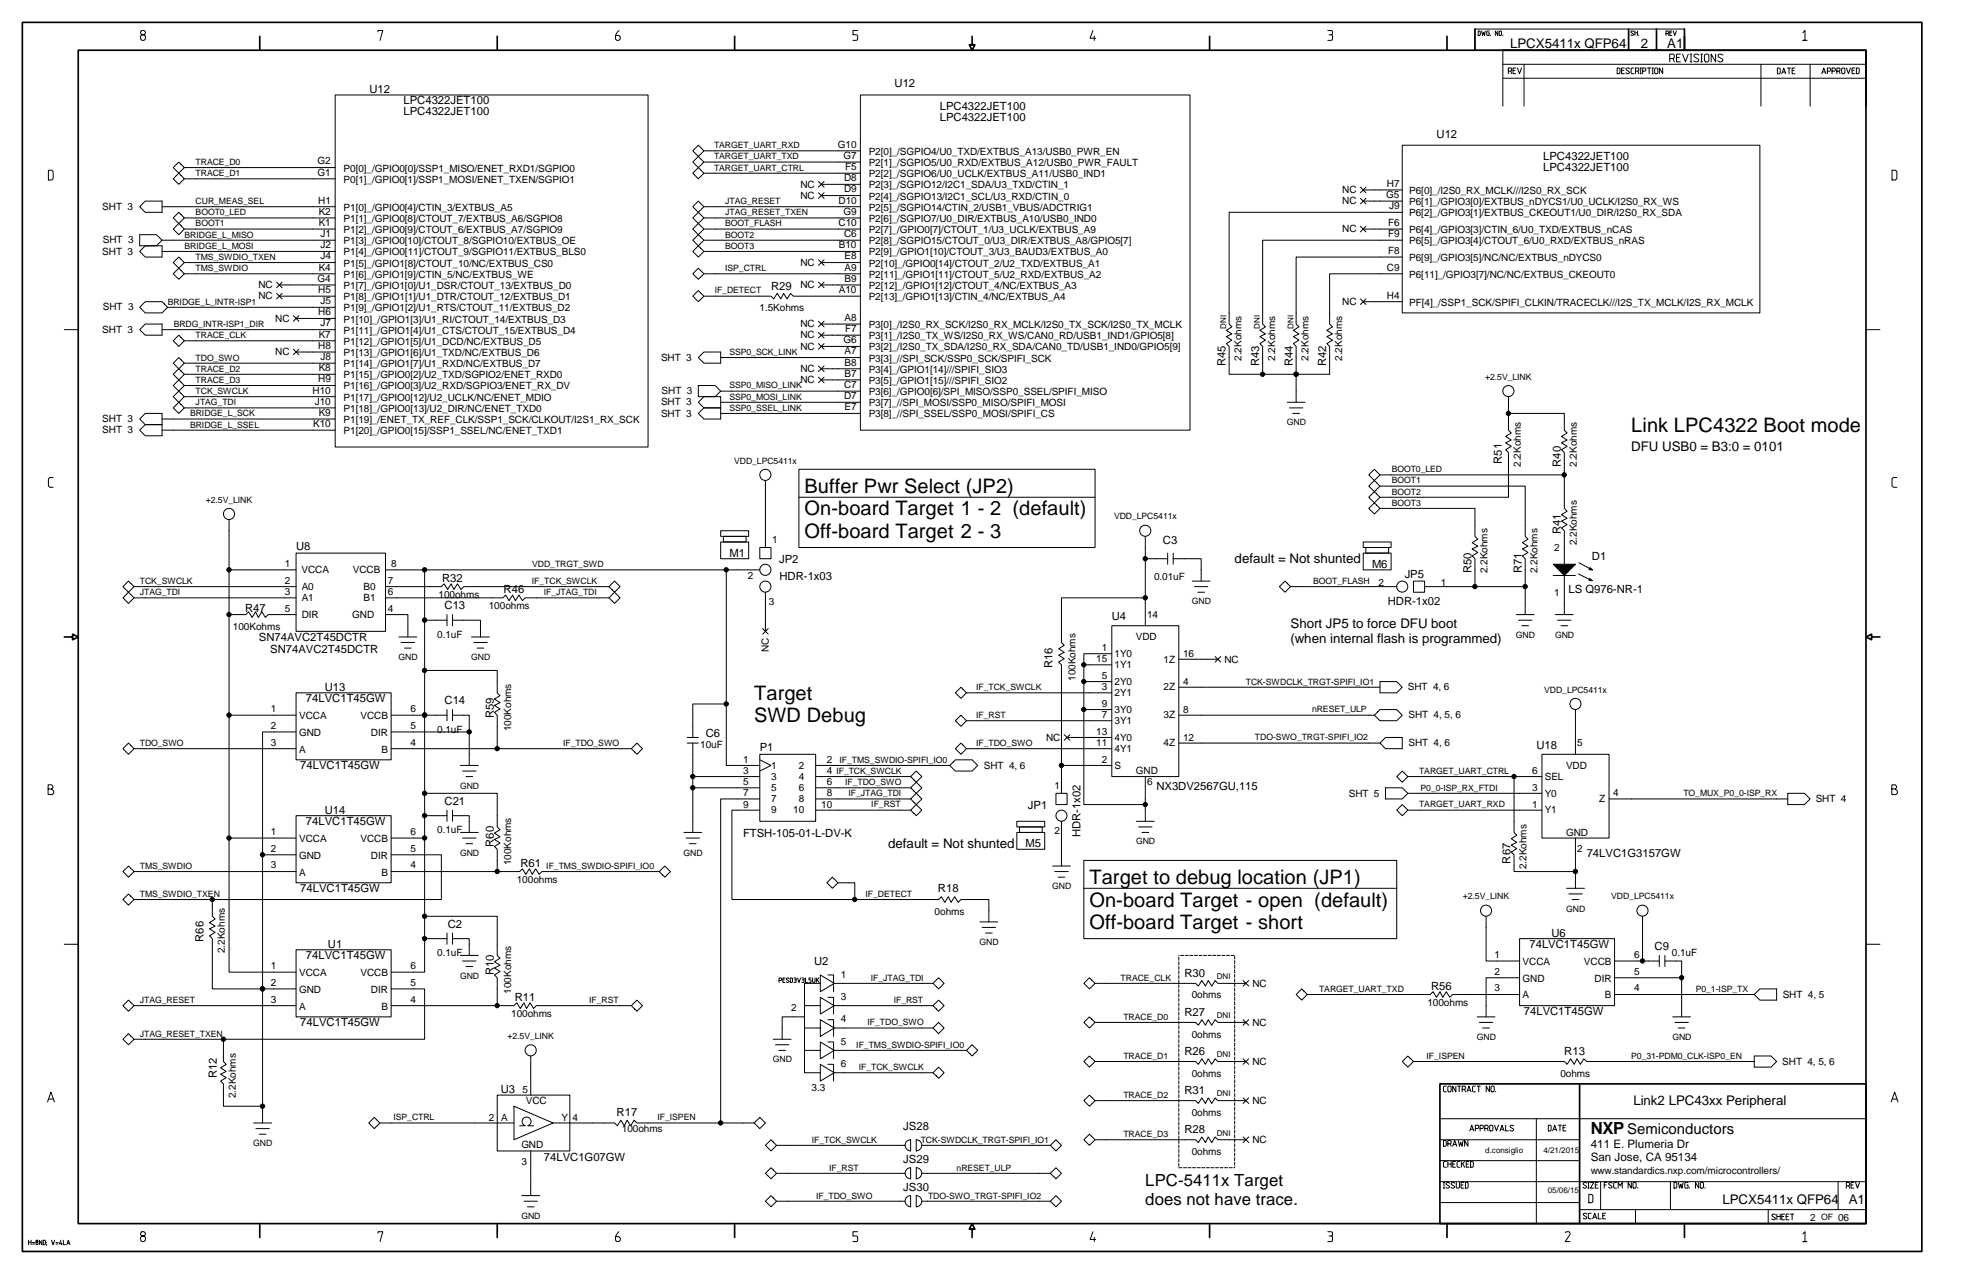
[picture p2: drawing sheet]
<svg xmlns="http://www.w3.org/2000/svg" width="432mm" height="279mm" viewBox="0 0 432 279" stroke-linecap="round" stroke-linejoin="round" font-family="sans-serif">
<defs><g id="words">
<g font-size="4.4">
<text x="356.7" y="94.4">Link LPC4322 Boot mode</text>
<text x="175.9" y="107.8">Buffer Pwr Select (JP2)</text>
<text x="175.9" y="112.7">On-board Target 1 - 2 (default)</text>
<text x="175.9" y="117.6">Off-board Target 2 - 3</text>
<text x="164.9" y="153">Target</text>
<text x="164.9" y="157.8">SWD Debug</text>
<text x="238.2" y="193.3">Target to debug location (JP1)</text>
<text x="238.2" y="203.1">Off-board Target - short</text>
<text x="238.2" y="198.2">On-board Target - open (default)</text>
</g>
<g font-size="3.7">
<text x="347.8" y="247.9">NXP</text>
<text x="250.4" y="259.3">LPC-5411x Target</text>
<text x="250.4" y="263.5">does not have trace.</text>
</g>
<text font-size="3.3" x="355.7" y="247.9">Semiconductors</text>
<g font-size="2.9">
<text x="330.2" y="10.4">LPCX5411x QFP64</text>
<text x="358.8" y="10.4">2</text>
<text x="364.5" y="10.4">A1</text>
<text x="356.7" y="98.7">DFU USB0 = B3:0 = 0101</text>
<text x="269.9" y="123.1">default = Not shunted</text>
<text x="282.2" y="137.3">Short JP5 to force DFU boot</text>
<text x="282.2" y="140.6">(when internal flash is programmed)</text>
<text x="194.2" y="185.4">default = Not shunted</text>
<text x="357.1" y="241.6">Link2 LPC43xx Peripheral</text>
<text x="376.6" y="263.2">LPCX5411x QFP64</text>
<text x="404.2" y="263.2">A1</text>
</g>
<g font-size="2.5">
<text x="80.8" y="20.3">U12</text>
<text x="88.2" y="22.8">LPC4322JET100</text>
<text x="195.6" y="19.1">U12</text>
<text x="88.2" y="25.2">LPC4322JET100</text>
<text x="205.5" y="26.4">LPC4322JET100</text>
<text x="205.5" y="24">LPC4322JET100</text>
<text x="314.1" y="30.1">U12</text>
<text x="337.4" y="35">LPC4322JET100</text>
<text x="337.4" y="37.4">LPC4322JET100</text>
<text x="168.6" y="63.3">R29</text>
<text x="268" y="80.1" transform="rotate(-90 268 80.1)">R45</text>
<text x="275.3" y="80.1" transform="rotate(-90 275.3 80.1)">R43</text>
<text x="282.6" y="80.1" transform="rotate(-90 282.6 80.1)">R44</text>
<text x="290" y="80.1" transform="rotate(-90 290 80.1)">R42</text>
<text x="328.4" y="101.4" transform="rotate(-90 328.4 101.4)">R51</text>
<text x="341.3" y="102.1" transform="rotate(-90 341.3 102.1)">R40</text>
<text x="254.3" y="118.9">C3</text>
<text x="341.3" y="116.7" transform="rotate(-90 341.3 116.7)">R41</text>
<text x="64.7" y="120.3">U8</text>
<text x="159.5" y="121.7">M1</text>
<text x="170.4" y="123.1">JP2</text>
<text x="300" y="124.2">M6</text>
<text x="321.7" y="125.3" transform="rotate(-90 321.7 125.3)">R50</text>
<text x="332.7" y="125.3" transform="rotate(-90 332.7 125.3)">R71</text>
<text x="348" y="122.3">D1</text>
<text x="96.7" y="127.3">R32</text>
<text x="110.1" y="129.7">R46</text>
<text x="170.4" y="126.8">HDR-1x03</text>
<text x="307.1" y="126.3">JP5</text>
<text x="342.9" y="129.6">LS Q976-NR-1</text>
<text x="53.6" y="133.9">R47</text>
<text x="97.2" y="133.2">C13</text>
<text x="243.1" y="135.5">U4</text>
<text x="303.4" y="132.4">HDR-1x02</text>
<text x="56.6" y="140.2">SN74AVC2T45DCTR</text>
<text x="59.1" y="142.7">SN74AVC2T45DCTR</text>
<text x="230.1" y="146" transform="rotate(-90 230.1 146)">R16</text>
<text x="66.9" y="153.5">74LVC1T45GW</text>
<text x="71" y="151">U13</text>
<text x="97.2" y="154">C14</text>
<text x="108" y="157" transform="rotate(-90 108 157)">R59</text>
<text x="154.3" y="161">C6</text>
<text x="166.1" y="164.2">P1</text>
<text x="335.9" y="163.6">U18</text>
<text x="65.7" y="168.1">74LVC1T45GW</text>
<text x="252.8" y="172.8">NX3DV2567GU,115</text>
<text x="71" y="177.9">U14</text>
<text x="97.2" y="176">C21</text>
<text x="224.7" y="176.9">JP1</text>
<text x="66.9" y="180.3">74LVC1T45GW</text>
<text x="108" y="185.1" transform="rotate(-90 108 185.1)">R60</text>
<text x="162.5" y="183">FTSH-105-01-L-DV-K</text>
<text x="224.2" y="185.2">M5</text>
<text x="236.3" y="183.1" transform="rotate(-90 236.3 183.1)">HDR-1x02</text>
<text x="113.8" y="189.6">R61</text>
<text x="330.3" y="188.8" transform="rotate(-90 330.3 188.8)">R67</text>
<text x="346.9" y="187.5">74LVC1G3157GW</text>
<text x="65.7" y="195">74LVC1T45GW</text>
<text x="205.1" y="194.9">R18</text>
<text x="97.9" y="202.8">C2</text>
<text x="44.5" y="205.9" transform="rotate(-90 44.5 205.9)">R66</text>
<text x="66.9" y="209.7">74LVC1T45GW</text>
<text x="71.7" y="207.2">U1</text>
<text x="334.4" y="207.2">74LVC1T45GW</text>
<text x="339.2" y="204.8">U6</text>
<text x="361.8" y="207.7">C9</text>
<text x="108" y="213.2" transform="rotate(-90 108 213.2)">R10</text>
<text x="178" y="211">U2</text>
<text x="259" y="213.6">R30</text>
<text x="112.5" y="218.9">R11</text>
<text x="312.9" y="216.5">R56</text>
<text x="333.2" y="221.9">74LVC1T45GW</text>
<text x="65.7" y="224.3">74LVC1T45GW</text>
<text x="259" y="222.1">R27</text>
<text x="259" y="230.6">R26</text>
<text x="342" y="230.6">R13</text>
<text x="47.4" y="235.8" transform="rotate(-90 47.4 235.8)">R12</text>
<text x="109.5" y="239">U3</text>
<text x="259" y="239.2">R31</text>
<text x="134.8" y="244.1">R17</text>
<text x="197.5" y="247">JS28</text>
<text x="259" y="247.7">R28</text>
<text x="347.8" y="251">411 E. Plumeria Dr</text>
<text x="118.9" y="253.9">74LVC1G07GW</text>
<text x="197.5" y="254.3">JS29</text>
<text x="347.8" y="253.9">San Jose, CA 95134</text>
<text x="197.5" y="260.5">JS30</text>
</g>
<g font-size="2.2">
<text x="69.4" y="36">G2</text>
<text x="183.2" y="32.3">G10</text>
<text x="184.4" y="34.7">G7</text>
<text x="189.9" y="33.8">P2[0]_/SGPIO4/U0_TXD/EXTBUS_A13/USB0_PWR_EN</text>
<text x="69.4" y="38.4">G1</text>
<text x="75.1" y="40">P0[1]_/GPIO0[1]/SSP1_MOSI/ENET_TXEN/SGPIO1</text>
<text x="75.1" y="37.5">P0[0]_/GPIO0[0]/SSP1_MISO/ENET_RXD1/SGPIO0</text>
<text x="175" y="41">NC</text>
<text x="184.5" y="39.6">D8</text>
<text x="184.8" y="37.2">F5</text>
<text x="189.9" y="41.2">P2[3]_/SGPIO12/I2C1_SDA/U3_TXD/CTIN_1</text>
<text x="189.9" y="38.7">P2[2]_/SGPIO6/U0_UCLK/EXTBUS_A11/USB0_IND1</text>
<text x="189.9" y="36.3">P2[1]_/SGPIO5/U0_RXD/EXTBUS_A12/USB0_PWR_FAULT</text>
<text x="303.2" y="40.8">H7</text>
<text x="22.4" y="45.9">SHT 3</text>
<text x="69.6" y="44.5">H1</text>
<text x="69.7" y="46.9">K2</text>
<text x="75.1" y="46.1">P1[0]_/GPIO0[4]/CTIN_3/EXTBUS_A5</text>
<text x="175" y="43.5">NC</text>
<text x="183.3" y="44.5">D10</text>
<text x="184.4" y="46.9">G9</text>
<text x="184.5" y="42.1">D9</text>
<text x="189.9" y="46.1">P2[5]_/SGPIO14/CTIN_2/USB1_VBUS/ADCTRIG1</text>
<text x="189.9" y="43.6">P2[4]_/SGPIO13/I2C1_SCL/U3_RXD/CTIN_0</text>
<text x="293.5" y="42.2">NC</text>
<text x="293.5" y="44.7">NC</text>
<text x="303.1" y="43.3">G5</text>
<text x="303.7" y="45.7">J9</text>
<text x="308.1" y="47.3">P6[2]_/GPIO3[1]/EXTBUS_CKEOUT1/U0_DIR/I2S0_RX_SDA</text>
<text x="308.1" y="44.9">P6[1]_/GPIO3[0]/EXTBUS_nDYCS1/U0_UCLK/I2S0_RX_WS</text>
<text x="308.1" y="42.4">P6[0]_/I2S0_RX_MCLK///I2S0_RX_SCK</text>
<text x="22.5" y="53.2">SHT 3</text>
<text x="69.7" y="49.4">K1</text>
<text x="70.1" y="51.8">J1</text>
<text x="75.1" y="53.4">P1[3]_/GPIO0[10]/CTOUT_8/SGPIO10/EXTBUS_OE</text>
<text x="75.1" y="50.9">P1[2]_/GPIO0[9]/CTOUT_6/EXTBUS_A7/SGPIO9</text>
<text x="75.1" y="48.5">P1[1]_/GPIO0[8]/CTOUT_7/EXTBUS_A6/SGPIO8</text>
<text x="183.3" y="49.4">C10</text>
<text x="184.5" y="51.8">C6</text>
<text x="189.9" y="53.4">P2[8]_/SGPIO15/CTOUT_0/U3_DIR/EXTBUS_A8/GPIO5[7]</text>
<text x="189.9" y="50.9">P2[7]_/GPIO0[7]/CTOUT_1/U3_UCLK/EXTBUS_A9</text>
<text x="189.9" y="48.5">P2[6]_/SGPIO7/U0_DIR/EXTBUS_A10/USB0_IND0</text>
<text x="293.5" y="50.8">NC</text>
<text x="303.5" y="51.8">F9</text>
<text x="303.5" y="49.4">F6</text>
<text x="308.1" y="50.9">P6[4]_/GPIO3[3]/CTIN_6/U0_TXD/EXTBUS_nCAS</text>
<text x="308.1" y="53.4">P6[5]_/GPIO3[4]/CTOUT_6/U0_RXD/EXTBUS_nRAS</text>
<text x="22.4" y="55.7">SHT 3</text>
<text x="69.7" y="59.2">K4</text>
<text x="70.1" y="56.7">J4</text>
<text x="70.1" y="54.3">J2</text>
<text x="75.1" y="55.8">P1[4]_/GPIO0[11]/CTOUT_9/SGPIO11/EXTBUS_BLS0</text>
<text x="75.1" y="58.3">P1[5]_/GPIO1[8]/CTOUT_10/NC/EXTBUS_CS0</text>
<text x="175" y="58.1">NC</text>
<text x="183.4" y="54.3">B10</text>
<text x="184.6" y="59.2">A9</text>
<text x="184.6" y="56.7">E8</text>
<text x="189.9" y="58.3">P2[10]_/GPIO0[14]/CTOUT_2/U2_TXD/EXTBUS_A1</text>
<text x="189.9" y="55.8">P2[9]_/GPIO1[10]/CTOUT_3/U3_BAUD3/EXTBUS_A0</text>
<text x="303.2" y="59.2">C9</text>
<text x="303.5" y="55.5">F8</text>
<text x="308.1" y="57.1">P6[9]_/GPIO3[5]/NC/NC/EXTBUS_nDYCS0</text>
<text x="56.5" y="63">NC</text>
<text x="56.5" y="65.4">NC</text>
<text x="69.4" y="61.6">G4</text>
<text x="69.6" y="64.1">H5</text>
<text x="75.1" y="60.7">P1[6]_/GPIO1[9]/CTIN_5/NC/EXTBUS_WE</text>
<text x="75.1" y="63.2">P1[7]_/GPIO1[0]/U1_DSR/CTOUT_13/EXTBUS_D0</text>
<text x="75.1" y="65.6">P1[8]_/GPIO1[1]/U1_DTR/CTOUT_12/EXTBUS_D1</text>
<text x="175" y="63">NC</text>
<text x="183.4" y="64.1">A10</text>
<text x="184.6" y="61.6">B9</text>
<text x="189.9" y="60.7">P2[11]_/GPIO1[11]/CTOUT_5/U2_RXD/EXTBUS_A2</text>
<text x="189.9" y="63.2">P2[12]_/GPIO1[12]/CTOUT_4/NC/EXTBUS_A3</text>
<text x="189.9" y="65.6">P2[13]_/GPIO1[13]/CTIN_4/NC/EXTBUS_A4</text>
<text x="303.2" y="65.3">H4</text>
<text x="308.1" y="60.7">P6[11]_/GPIO3[7]/NC/NC/EXTBUS_CKEOUT0</text>
<text x="22.5" y="67.9">SHT 3</text>
<text x="60.2" y="70.3">NC</text>
<text x="69.6" y="68.9">H6</text>
<text x="70.1" y="71.4">J7</text>
<text x="70.1" y="66.5">J5</text>
<text x="75.1" y="68.1">P1[9]_/GPIO1[2]/U1_RTS/CTOUT_11/EXTBUS_D2</text>
<text x="75.1" y="70.5">P1[10]_/GPIO1[3]/U1_RI/CTOUT_14/EXTBUS_D3</text>
<text x="166.1" y="68.1">1.5Kohms</text>
<text x="175" y="71.5">NC</text>
<text x="184.6" y="70.1">A8</text>
<text x="189.9" y="71.7">P3[0]_/I2S0_RX_SCK/I2S0_RX_MCLK/I2S0_TX_SCK/I2S0_TX_MCLK</text>
<text x="293.5" y="66.7">NC</text>
<text x="308.1" y="66.8">PF[4]_/SSP1_SCK/SPIFI_CLKIN/TRACECLK///I2S_TX_MCLK/I2S_RX_MCLK</text>
<text x="22.4" y="72.8">SHT 3</text>
<text x="60.2" y="77.7">NC</text>
<text x="69.6" y="76.3">H8</text>
<text x="69.7" y="73.8">K7</text>
<text x="75.1" y="72.9">P1[11]_/GPIO1[4]/U1_CTS/CTOUT_15/EXTBUS_D4</text>
<text x="75.1" y="75.4">P1[12]_/GPIO1[5]/U1_DCD/NC/EXTBUS_D5</text>
<text x="75.1" y="77.8">P1[13]_/GPIO1[6]/U1_TXD/NC/EXTBUS_D6</text>
<text x="175" y="74">NC</text>
<text x="175" y="76.4">NC</text>
<text x="184.4" y="75">G6</text>
<text x="184.6" y="77.5">A7</text>
<text x="184.8" y="72.6">F7</text>
<text x="189.9" y="76.6">P3[2]_/I2S0_TX_SDA/I2S0_RX_SDA/CAN0_TD/USB1_IND0/GPIO5[9]</text>
<text x="189.9" y="74.2">P3[1]_/I2S0_TX_WS/I2S0_RX_WS/CAN0_RD/USB1_IND1/GPIO5[8]</text>
<text x="69.6" y="83.6">H9</text>
<text x="69.7" y="81.2">K8</text>
<text x="70.1" y="78.7">J8</text>
<text x="75.1" y="80.3">P1[14]_/GPIO1[7]/U1_RXD/NC/EXTBUS_D7</text>
<text x="75.1" y="82.7">P1[15]_/GPIO0[2]/U2_TXD/SGPIO2/ENET_RXD0</text>
<text x="144.5" y="78.9">SHT 3</text>
<text x="175" y="81.3">NC</text>
<text x="175" y="83.8">NC</text>
<text x="184.6" y="82.4">B7</text>
<text x="184.6" y="79.9">B8</text>
<text x="189.9" y="83.9">P3[5]_/GPIO1[15]///SPIFI_SIO2</text>
<text x="189.9" y="81.5">P3[4]_/GPIO1[14]///SPIFI_SIO3</text>
<text x="189.9" y="79.1">P3[3]_//SPI_SCK/SSP0_SCK/SPIFI_SCK</text>
<text x="271.4" y="78.9" transform="rotate(-90 271.4 78.9)">2.2Kohms</text>
<text x="278.8" y="78.9" transform="rotate(-90 278.8 78.9)">2.2Kohms</text>
<text x="286.1" y="78.9" transform="rotate(-90 286.1 78.9)">2.2Kohms</text>
<text x="293.4" y="78.9" transform="rotate(-90 293.4 78.9)">2.2Kohms</text>
<text x="68.3" y="86">H10</text>
<text x="68.8" y="88.5">J10</text>
<text x="75.1" y="87.6">P1[17]_/GPIO0[12]/U2_UCLK/NC/ENET_MDIO</text>
<text x="75.1" y="85.2">P1[16]_/GPIO0[3]/U2_RXD/SGPIO3/ENET_RX_DV</text>
<text x="144.5" y="88.6">SHT 3</text>
<text x="144.7" y="86.2">SHT 3</text>
<text x="184.5" y="87.2">D7</text>
<text x="184.5" y="84.8">C7</text>
<text x="184.6" y="89.7">E7</text>
<text x="189.9" y="86.4">P3[6]_/GPIO0[6]/SPI_MISO/SSP0_SSEL/SPIFI_MISO</text>
<text x="189.9" y="88.8">P3[7]_//SPI_MOSI/SSP0_MISO/SPIFI_MOSI</text>
<text x="22.4" y="92.3">SHT 3</text>
<text x="22.4" y="94.8">SHT 3</text>
<text x="68.5" y="93.4">K10</text>
<text x="69.7" y="90.9">K9</text>
<text x="75.1" y="92.5">P1[19]_/ENET_TX_REF_CLK/SSP1_SCK/CLKOUT/I2S1_RX_SCK</text>
<text x="75.1" y="90">P1[18]_/GPIO0[13]/U2_DIR/NC/ENET_TXD0</text>
<text x="75.1" y="94.9">P1[20]_/GPIO0[15]/SSP1_SSEL/NC/ENET_TXD1</text>
<text x="144.5" y="91.1">SHT 3</text>
<text x="189.9" y="91.3">P3[8]_//SPI_SSEL/SSP0_MOSI/SPIFI_CS</text>
<text x="332.5" y="102.1" transform="rotate(-90 332.5 102.1)">2.2Kohms</text>
<text x="344.7" y="102.1" transform="rotate(-90 344.7 102.1)">2.2Kohms</text>
<text x="168.8" y="118.7">1</text>
<text x="344.7" y="119.2" transform="rotate(-90 344.7 119.2)">2.2Kohms</text>
<text x="62.3" y="124">1</text>
<text x="65.9" y="125.3">VCCA</text>
<text x="77.1" y="125.3">VCCB</text>
<text x="85.5" y="124">8</text>
<text x="325.2" y="125.3" transform="rotate(-90 325.2 125.3)">2.2Kohms</text>
<text x="336.2" y="125.3" transform="rotate(-90 336.2 125.3)">2.2Kohms</text>
<text x="339.8" y="120.5">2</text>
<text x="62.3" y="130.2">3</text>
<text x="62.3" y="127.7">2</text>
<text x="66" y="128.9">A0</text>
<text x="66" y="131.4">A1</text>
<text x="79.5" y="128.9">B0</text>
<text x="79.5" y="131.4">B1</text>
<text x="84.8" y="130.2">6</text>
<text x="84.8" y="127.7">7</text>
<text x="95.9" y="130.8">100ohms</text>
<text x="163.5" y="126.5">2</text>
<text x="252.3" y="126.8">0.01uF</text>
<text x="301.4" y="128.1">2</text>
<text x="315" y="128.1">1</text>
<text x="339.8" y="130.2">1</text>
<text x="50.9" y="137.7">100Kohms</text>
<text x="62.3" y="133.8">5</text>
<text x="66" y="135.1">DIR</text>
<text x="77" y="135.1">GND</text>
<text x="84.8" y="133.8">4</text>
<text x="106.9" y="133.2">100ohms</text>
<text x="168.1" y="132.4">3</text>
<text x="250.8" y="135.1">14</text>
<text x="95.6" y="139.4">0.1uF</text>
<text x="168.1" y="142.6" transform="rotate(-90 168.1 142.6)">NC</text>
<text x="240.9" y="142.4">1</text>
<text x="243.7" y="143.6">1Y0</text>
<text x="248.3" y="140">VDD</text>
<text x="258.7" y="143.6">16</text>
<text x="235.1" y="148.8" transform="rotate(-90 235.1 148.8)">100Kohms</text>
<text x="239.7" y="144.8">15</text>
<text x="240.9" y="148.5">5</text>
<text x="243.7" y="146.1">1Y1</text>
<text x="243.7" y="149.7">2Y0</text>
<text x="254.4" y="144.8">1Z</text>
<text x="258.7" y="149.7">4</text>
<text x="267.7" y="144.8">NC</text>
<text x="59.2" y="155.7">1</text>
<text x="89.8" y="155.7">6</text>
<text x="240.9" y="150.9">3</text>
<text x="240.9" y="154.6">9</text>
<text x="243.7" y="152.2">2Y1</text>
<text x="243.7" y="155.8">3Y0</text>
<text x="254.4" y="150.9">2Z</text>
<text x="258.7" y="155.8">8</text>
<text x="307.8" y="150.9">SHT 4, 6</text>
<text x="59.2" y="159.3">2</text>
<text x="65.4" y="160.9">GND</text>
<text x="65.4" y="157.2">VCCA</text>
<text x="78.8" y="157.2">VCCB</text>
<text x="81.1" y="160.9">DIR</text>
<text x="89.8" y="159.3">5</text>
<text x="95.6" y="160.1">0.1uF</text>
<text x="111.8" y="159.9" transform="rotate(-90 111.8 159.9)">100Kohms</text>
<text x="228.7" y="161.9">NC</text>
<text x="239.7" y="160.7">13</text>
<text x="240.9" y="157">7</text>
<text x="243.7" y="161.9">4Y0</text>
<text x="243.7" y="158.3">3Y1</text>
<text x="254.4" y="157.1">3Z</text>
<text x="258.7" y="161.9">12</text>
<text x="307.9" y="157.1">SHT 4, 5, 6</text>
<text x="59.2" y="163">3</text>
<text x="65.4" y="164.5">A</text>
<text x="83.4" y="164.5">B</text>
<text x="89.8" y="163">4</text>
<text x="153.1" y="163.6">10uF</text>
<text x="162.5" y="166.8">1</text>
<text x="180.8" y="166.8">2</text>
<text x="239.7" y="163.1">11</text>
<text x="240.9" y="166.8">2</text>
<text x="243.7" y="164.4">4Y1</text>
<text x="254.4" y="163.2">4Z</text>
<text x="307.9" y="163.2">SHT 4, 6</text>
<text x="344.8" y="163.2">5</text>
<text x="162.5" y="169.2">3</text>
<text x="162.5" y="171.7">5</text>
<text x="168.6" y="172.9">5</text>
<text x="168.6" y="170.5">3</text>
<text x="168.6" y="168">1</text>
<text x="174.7" y="172.9">6</text>
<text x="174.7" y="170.5">4</text>
<text x="174.7" y="168">2</text>
<text x="180.8" y="169.2">4</text>
<text x="180.8" y="171.7">6</text>
<text x="215.1" y="168">SHT 4, 6</text>
<text x="230.6" y="172.5">1</text>
<text x="243.7" y="168">S</text>
<text x="248.3" y="169.2">GND</text>
<text x="250.8" y="171.7">6</text>
<text x="335" y="172.9">3</text>
<text x="335" y="169.2">6</text>
<text x="337.7" y="170.5">SEL</text>
<text x="342.4" y="168.1">VDD</text>
<text x="162.5" y="174.1">7</text>
<text x="162.5" y="176.6">9</text>
<text x="168.6" y="177.8">9</text>
<text x="168.6" y="175.4">7</text>
<text x="173.4" y="177.8">10</text>
<text x="174.7" y="175.4">8</text>
<text x="179.6" y="176.6">10</text>
<text x="180.8" y="174.1">8</text>
<text x="294.9" y="174.2">SHT 5</text>
<text x="335" y="176.6">1</text>
<text x="337.7" y="177.8">Y1</text>
<text x="337.7" y="174.2">Y0</text>
<text x="349.7" y="175.4">Z</text>
<text x="352.7" y="174.1">4</text>
<text x="397" y="175.4">SHT 4</text>
<text x="59.2" y="182.5">1</text>
<text x="65.4" y="184.1">VCCA</text>
<text x="78.8" y="184.1">VCCB</text>
<text x="89.8" y="182.5">6</text>
<text x="95.6" y="182.1">0.1uF</text>
<text x="230.6" y="182.4">2</text>
<text x="342.4" y="182.7">GND</text>
<text x="59.2" y="186.2">2</text>
<text x="59.2" y="189.9">3</text>
<text x="65.4" y="191.4">A</text>
<text x="65.4" y="187.7">GND</text>
<text x="81.1" y="187.7">DIR</text>
<text x="83.4" y="191.4">B</text>
<text x="89.8" y="186.2">5</text>
<text x="89.8" y="189.9">4</text>
<text x="111.8" y="189.2" transform="rotate(-90 111.8 189.2)">100Kohms</text>
<text x="333.7" y="190" transform="rotate(-90 333.7 190)">2.2Kohms</text>
<text x="344.8" y="186.4">2</text>
<text x="113" y="193.1">100ohms</text>
<text x="204.3" y="200">0ohms</text>
<text x="49.1" y="208.4" transform="rotate(-90 49.1 208.4)">2.2Kohms</text>
<text x="95.6" y="209">0.1uF</text>
<text x="326.7" y="209.4">1</text>
<text x="357.3" y="209.4">6</text>
<text x="365.5" y="209">0.1uF</text>
<text x="59.2" y="215.5">2</text>
<text x="59.2" y="211.8">1</text>
<text x="65.4" y="213.4">VCCA</text>
<text x="78.8" y="213.4">VCCB</text>
<text x="89.8" y="211.8">6</text>
<text x="89.8" y="215.5">5</text>
<text x="183.8" y="213.7">1</text>
<text x="273.8" y="215.7">NC</text>
<text x="326.7" y="213.1">2</text>
<text x="332.9" y="214.6">GND</text>
<text x="332.9" y="211">VCCA</text>
<text x="346.3" y="211">VCCB</text>
<text x="348.6" y="214.6">DIR</text>
<text x="357.3" y="213.1">5</text>
<text x="59.2" y="219.2">3</text>
<text x="65.4" y="220.7">A</text>
<text x="65.4" y="217.1">GND</text>
<text x="81.1" y="217.1">DIR</text>
<text x="83.4" y="220.7">B</text>
<text x="89.8" y="219.2">4</text>
<text x="111.8" y="217.3" transform="rotate(-90 111.8 217.3)">100Kohms</text>
<text x="173" y="221.1">2</text>
<text x="183.8" y="218.6">3</text>
<text x="260.5" y="218.3">0ohms</text>
<text x="312.1" y="220">100ohms</text>
<text x="326.7" y="216.7">3</text>
<text x="332.9" y="218.3">A</text>
<text x="350.9" y="218.3">B</text>
<text x="357.3" y="216.7">4</text>
<text x="389.8" y="218.1">SHT 4, 5</text>
<text x="111.8" y="222.4">100ohms</text>
<text x="183.8" y="223.5">4</text>
<text x="260.5" y="226.8">0ohms</text>
<text x="273.8" y="224.2">NC</text>
<text x="183.8" y="228.4">5</text>
<text x="183.8" y="233.3">6</text>
<text x="273.8" y="232.8">NC</text>
<text x="389.7" y="232.8">SHT 4, 5, 6</text>
<text x="114.2" y="238.9">5</text>
<text x="177.4" y="238.6">3.3</text>
<text x="260.5" y="235.4">0ohms</text>
<text x="341.2" y="235.4">0ohms</text>
<text x="51.6" y="240.1" transform="rotate(-90 51.6 240.1)">2.2Kohms</text>
<text x="106.9" y="245">2</text>
<text x="109.5" y="245">A</text>
<text x="115" y="241.3">VCC</text>
<text x="122.8" y="245">Y</text>
<text x="125.2" y="245">4</text>
<text x="260.5" y="243.9">0ohms</text>
<text x="273.8" y="241.3">NC</text>
<text x="114" y="251.1">GND</text>
<text x="136" y="247.4">100ohms</text>
<text x="273.8" y="249.9">NC</text>
<text x="114" y="254.7">3</text>
<text x="260.5" y="252.5">0ohms</text>
<text x="347.8" y="256.6">www.standardics.nxp.com/microcontrollers/</text>
<text x="395.8" y="266.9">2</text>
<text x="401.9" y="266.9">06</text>
</g>
<g font-size="1.9">
<text x="156.1" y="32.4">TARGET_UART_RXD</text>
<text x="156.1" y="34.8">TARGET_UART_TXD</text>
<text x="42.8" y="36.1">TRACE_D0</text>
<text x="42.8" y="38.5">TRACE_D1</text>
<text x="156.1" y="37.3">TARGET_UART_CTRL</text>
<text x="42.8" y="47.1">BOOT0_LED</text>
<text x="42.8" y="44.6">CUR_MEAS_SEL</text>
<text x="158.5" y="44.6">JTAG_RESET</text>
<text x="158.5" y="47.1">JTAG_RESET_TXEN</text>
<text x="40.3" y="51.9">BRIDGE_L_MISO</text>
<text x="42.8" y="49.5">BOOT1</text>
<text x="158.5" y="51.9">BOOT2</text>
<text x="158.5" y="49.5">BOOT_FLASH</text>
<text x="40.3" y="54.4">BRIDGE_L_MOSI</text>
<text x="42.8" y="56.8">TMS_SWDIO_TXEN</text>
<text x="42.8" y="59.3">TMS_SWDIO</text>
<text x="158.5" y="54.4">BOOT3</text>
<text x="158.5" y="59.3">ISP_CTRL</text>
<text x="156.3" y="64.2">IF_DETECT</text>
<text x="36.7" y="66.6">BRIDGE_L_INTR-ISP1</text>
<text x="38" y="71.5">BRDG_INTR-ISP1_DIR</text>
<text x="42.8" y="73.9">TRACE_CLK</text>
<text x="159.5" y="77.6">SSP0_SCK_LINK</text>
<text x="42.8" y="78.8">TDO_SWO</text>
<text x="42.8" y="81.3">TRACE_D2</text>
<text x="42.8" y="83.7">TRACE_D3</text>
<text x="324.7" y="83">+2.5V_LINK</text>
<text x="42.8" y="86.1">TCK_SWCLK</text>
<text x="42.8" y="88.6">JTAG_TDI</text>
<text x="159.5" y="84.9">SSP0_MISO_LINK</text>
<text x="159.5" y="87.4">SSP0_MOSI_LINK</text>
<text x="159.5" y="89.8">SSP0_SSEL_LINK</text>
<text x="41.6" y="91">BRIDGE_L_SCK</text>
<text x="41.6" y="93.5">BRIDGE_L_SSEL</text>
<text x="281.3" y="93">GND</text>
<text x="160.5" y="101.3">VDD_LPC5411x</text>
<text x="304.3" y="103.3">BOOT0_LED</text>
<text x="304.3" y="105.7">BOOT1</text>
<text x="45" y="109.9">+2.5V_LINK</text>
<text x="243.6" y="113.6">VDD_LPC5411x</text>
<text x="304.3" y="108.1">BOOT2</text>
<text x="304.3" y="110.6">BOOT3</text>
<text x="116.4" y="124">VDD_TRGT_SWD</text>
<text x="30.6" y="127.7">TCK_SWCLK</text>
<text x="30.6" y="130.1">JTAG_TDI</text>
<text x="116.3" y="127.7">IF_TCK_SWCLK</text>
<text x="118.9" y="130.1">IF_JTAG_TDI</text>
<text x="287.1" y="127.7">BOOT_FLASH</text>
<text x="260.6" y="132.1">GND</text>
<text x="331.4" y="139.4">GND</text>
<text x="340" y="139.4">GND</text>
<text x="87.1" y="144.3">GND</text>
<text x="103" y="144.3">GND</text>
<text x="272.4" y="149.7">TCK-SWDCLK_TRGT-SPIFI_IO1</text>
<text x="213.4" y="150.9">IF_TCK_SWCLK</text>
<text x="286.9" y="155.8">nRESET_ULP</text>
<text x="337.6" y="151.4">VDD_LPC5411x</text>
<text x="213.4" y="157">IF_RST</text>
<text x="274.4" y="161.9">TDO-SWO_TRGT-SPIFI_IO2</text>
<text x="30.6" y="163.1">TDO_SWO</text>
<text x="123.1" y="163.1">IF_TDO_SWO</text>
<text x="183.6" y="166.8">IF_TMS_SWDIO-SPIFI_IO0</text>
<text x="213.4" y="163.1">IF_TDO_SWO</text>
<text x="100.6" y="172.4">GND</text>
<text x="182.9" y="169.2">IF_TCK_SWCLK</text>
<text x="184.8" y="171.6">IF_TDO_SWO</text>
<text x="310.3" y="169.2">TARGET_UART_CTRL</text>
<text x="310.6" y="172.9">P0_0-ISP_RX_FTDI</text>
<text x="185.5" y="174.1">IF_JTAG_TDI</text>
<text x="190.5" y="176.5">IF_RST</text>
<text x="310.3" y="176.5">TARGET_UART_RXD</text>
<text x="368" y="174.1">TO_MUX_P0_0-ISP_RX</text>
<text x="248.4" y="184.6">GND</text>
<text x="30.6" y="190">TMS_SWDIO</text>
<text x="100.6" y="187.1">GND</text>
<text x="119.4" y="190">IF_TMS_SWDIO-SPIFI_IO0</text>
<text x="149.4" y="187.1">GND</text>
<text x="30.6" y="196.1">TMS_SWDIO_TXEN</text>
<text x="189.2" y="196.1">IF_DETECT</text>
<text x="230.1" y="194.4">GND</text>
<text x="319.8" y="196.6">+2.5V_LINK</text>
<text x="352.3" y="196.6">VDD_LPC5411x</text>
<text x="342.4" y="199.3">GND</text>
<text x="214.2" y="206.6">GND</text>
<text x="100.6" y="213.9">GND</text>
<text x="190.4" y="214.4">IF_JTAG_TDI</text>
<text x="245" y="214.4">TRACE_CLK</text>
<text x="30.6" y="219.3">JTAG_RESET</text>
<text x="128.8" y="219.3">IF_RST</text>
<text x="195.4" y="219.3">IF_RST</text>
<text x="288.4" y="216.9">TARGET_UART_TXD</text>
<text x="370.8" y="216.9">P0_1-ISP_TX</text>
<text x="30.6" y="226.6">JTAG_RESET_TXEN</text>
<text x="110.9" y="227.2">+2.5V_LINK</text>
<text x="189.7" y="224.2">IF_TDO_SWO</text>
<text x="245.6" y="222.9">TRACE_D0</text>
<text x="322.9" y="227.4">GND</text>
<text x="365.6" y="227.4">GND</text>
<text x="169" y="232.3">GND</text>
<text x="187.2" y="229.1">IF_TMS_SWDIO-SPIFI_IO0</text>
<text x="187.7" y="234">IF_TCK_SWCLK</text>
<text x="245.6" y="231.5">TRACE_D1</text>
<text x="311.9" y="231.5">IF_ISPEN</text>
<text x="356.6" y="231.5">P0_31-PDM0_CLK-ISP0_EN</text>
<text x="86" y="244.9">ISP_CTRL</text>
<text x="143.7" y="244.9">IF_ISPEN</text>
<text x="245.6" y="240.1">TRACE_D2</text>
<text x="55.4" y="250.6">GND</text>
<text x="177.5" y="249.8">IF_TCK_SWCLK</text>
<text x="201.3" y="249.8">TCK-SWDCLK_TRGT-SPIFI_IO1</text>
<text x="245.6" y="248.6">TRACE_D3</text>
<text x="181.3" y="255.9">IF_RST</text>
<text x="209.1" y="255.9">nRESET_ULP</text>
<text x="178.4" y="262">IF_TDO_SWO</text>
<text x="202.9" y="262">TDO-SWO_TRGT-SPIFI_IO2</text>
<text x="114" y="266.5">GND</text>
<text x="398.2" y="266.8">OF</text>
</g>
<g font-size="1.7">
<text x="268.1" y="71.8" transform="rotate(-90 268.1 71.8)">DNI</text>
<text x="275.4" y="71.8" transform="rotate(-90 275.4 71.8)">DNI</text>
<text x="282.8" y="71.8" transform="rotate(-90 282.8 71.8)">DNI</text>
<text x="266" y="214.1">DNI</text>
<text x="266" y="222.6">DNI</text>
<text x="266" y="231.2">DNI</text>
<text x="266" y="239.7">DNI</text>
<text x="266" y="248.3">DNI</text>
<text x="324.7" y="252.2">d.consiglio</text>
<text x="337.5" y="252.2">4/21/2015</text>
<text x="338.4" y="260.7">05/06/15</text>
</g>
</g></defs>
<g fill="none" stroke="#000" stroke-width=".22">
<path d="M31 6.7l-.3 .3v.3l.3 .3h.5l.3 .3v.6l-.3 .3h-.5l-.3-.3v-.6l.3-.3h.5l.3-.3v-.3l-.3-.3zM82.6 7v-.3h1.1l-.6 2.1M135.3 6.7a1.99 1.99 0 0 0-.7 1.8l.3 .3h.4l.3-.3v-.4l-.3-.4h-.6M187.5 6.7h-1v.9h.7l.3 .3v.8l-1 .1M239 6.7l-.7 1.7h1.3M239.2 7.9v.9M290.3 6.7h.7a.56 .56 0 0 1 .3 .8l-.3 .1M290.6 7.6l.7 .1v.8l-.3 .3h-.7M323.2 6.8l.4 .1-.1 .8h-.3zM323.9 6.8l.2 .9 .3-.6 .1 .6 .2-.9M325.6 6.8l-.5 .1 .1 .8h.4v-.5h-.2M325.9 7.7h.1"/>
<path d="M327.5 6.8v.9l-.6-.9v.9M327.9 6.8l.4 .1-.1 .8-.4-.1zM328.6 11v12.2M328.6 17.1h79.4M328.6 14.1h79.4M328.6 7.7h.1M329.8 15.6h.5l.2-.2v-.4l-.2-.1h-.5v1.2M330.3 15.6l.2 .5M330.8 15.4h.4M331.4 14.9h-.6v1.2h.6M331.8 14.9l.4 1.2 .5-1.2M333.2 14.1v9.1"/>
<path d="M353.6 14.9h.4l.2 .1v.9l-.2 .2h-.4zM354.5 15.4h.5M355.1 14.9h-.6v1.2h.6M356.3 15l-.1-.1a.44 .44 0 0 0-.7 .2l.7 .6v.3a.45 .45 0 0 1-.7-.1M357.2 6.9l-.2-.1h-.4v.3l.6 .4-.2 .2-.4-.1M357.2 14.9h-.4l-.2 .1v.9l.2 .2h.4M357.4 6.8v.9M357.4 7.2h.6M357.6 15.6h.5l.2-.2v-.4l-.2-.1h-.5v1.2M358 6.8v.9M358.1 15.6l.2 .5M358.3 7.7h.1"/>
<path d="M358.6 14.9h.3M358.6 16.1h.3M358.7 14.9v1.2M359.1 15.6h.6l.1-.2v-.4l-.1-.1h-.6v1.2M360.2 14.9h.7M360.6 14.9v1.2M361.2 16.1h.3M361.2 14.9h.3M361.3 14.9v1.2M361.9 14.9h.4l.2 .1v.9l-.2 .2h-.4l-.1-.2v-.9zM363.5 14.9v1.2l-.7-1.2v1.2M364.2 7.3h.5l.1-.1-.1-.4h-.5v.9"/>
<path d="M364.7 7.3l.1 .4M365.1 12.8h.7l.3-.2v-.5l-.3-.3h-.7v1.7M365.1 7.2h.3M365.5 6.8h-.4v.9h.4M365.8 12.8l.3 .7M365.8 6.8l.4 .9 .3-.9M366.5 12.6h.7M367.4 11.8h-.9v1.7h.9M367.9 11.8l.6 1.7 .6-1.7M368.3 6.3h-45.8v4.7h45.8M369.5 13.5h.4M369.5 11.8h.4"/>
<path d="M369.7 11.8v1.7M371.4 12.1a.65 .65 0 0 0-1.1 .1l1.1 1a.63 .63 0 0 1-1.1 .1M371.8 13.5h.4M371.8 11.8h.4M372 11.8v1.7M372.6 12.1l.3-.3h.5l.2 .3v1.2l-.2 .2h-.5l-.3-.2zM375.1 11.8v1.7l-1-1.7v1.7M376.7 12.1a.65 .65 0 0 0-1.1 .1l1.1 1a.63 .63 0 0 1-1.1 .1M385 14.1v9.1M388.6 14.9h.4l.2 .1v.9l-.2 .2h-.4zM389.6 16.1l.4-1.2 .4 1.2M389.7 15.7h.5"/>
<path d="M390.8 14.9h.7M391.1 14.9v1.2M391.8 15.4h.5M392.4 14.9h-.6v1.2h.6M394.2 7.1l.4-.4v2.1h-.4h.9M395.8 14.1v9.1M398.3 16.1l.4-1.2 .5 1.2M398.5 15.7h.5M399.5 15.6h.6l.1-.2v-.4l-.1-.1h-.6v1.2M400.5 15.6h.6l.2-.2v-.4l-.2-.1h-.6v1.2M401.6 15.6h.5l.2-.2v-.4l-.2-.1h-.5v1.2M402.1 15.6l.2 .5"/>
<path d="M402.8 14.9h.4l.2 .1v.9l-.2 .2h-.4l-.1-.2v-.9zM403.7 14.9l.4 1.2 .5-1.2M404.9 15.4h.5M405.5 14.9h-.6v1.2h.6M405.9 14.9h.4l.2 .1v.9l-.2 .2h-.4zM10.6 37.2h.7l.3 .3v1.5l-.3 .3h-.7zM37.9 36.6l1.2-1.2 1.2 1.2-1.2 1.3zM37.9 39.1l1.2-1.2 1.2 1.2-1.2 1.2zM40.3 36.6h33M40.3 39.1h33M73.3 20.8h68.4v76.9h-68.4zM152.7 31.7l1.2 1.3-1.2 1.2-1.2-1.2z"/>
<path d="M152.7 34.2l1.2 1.2-1.2 1.2-1.2-1.2zM152.7 36.6l1.2 1.3-1.2 1.2-1.2-1.2zM153.9 33h34.2M153.9 35.4h34.2M153.9 37.9h34.2M178.9 39.7l1.3 1.2M180.2 39.7l-1.3 1.2M188.1 20.8h72.1v73.2h-72.1zM306.6 31.8h78.2v36.6h-78.2zM413.7 37.2h.7l.3 .3v1.5l-.3 .3h-.7zM30.5 51.3h3.7l1.2 1.2-1.2 1.2h-3.7zM31.8 53.7h3.6v2.5h-3.6l-1.3-1.2z"/>
<path d="M31.8 44h3.6v2.4h-3.6l-1.3-1.2zM35.4 52.5h37.9M35.4 45.2h37.9M35.4 55h37.9M37.9 47.6l1.2-1.2 1.2 1.2-1.2 1.3zM37.9 50.1l1.2-1.2 1.2 1.2-1.2 1.2zM37.9 57.4l1.2-1.2 1.2 1.2-1.2 1.2zM37.9 59.9l1.2-1.3 1.2 1.3-1.2 1.2zM40.3 47.6h33M40.3 50.1h33M40.3 57.4h33M40.3 59.9h33"/>
<path d="M151.5 52.5l1.2-1.2 1.2 1.2-1.2 1.2zM152.7 44l1.2 1.2-1.2 1.2-1.2-1.2zM152.7 46.4l1.2 1.2-1.2 1.3-1.2-1.3zM152.7 53.7l1.2 1.3-1.2 1.2-1.2-1.2zM152.7 48.9l1.2 1.2-1.2 1.2-1.2-1.2zM152.7 58.6l1.2 1.3-1.2 1.2-1.2-1.2zM153.9 47.6h34.2M153.9 45.2h34.2M153.9 52.5h34.2M153.9 55h34.2M178.9 56.8l1.3 1.2M178.9 42.1l1.3 1.3"/>
<path d="M179.6 57.4h8.5M179.6 40.3h8.5M179.6 42.8h8.5M180.2 56.8l-1.3 1.2M180.2 42.1l-1.3 1.3M188.1 50.1h-34.2M188.1 59.9h-34.2M297.4 49.5l1.2 1.2M297.4 40.9l1.2 1.2M297.4 43.4l1.2 1.2M298 50.1h8.6M298 41.5h8.6"/>
<path d="M298 44h8.6M298.6 49.5l-1.2 1.2M298.6 40.9l-1.2 1.2M298.6 43.4l-1.2 1.2M306.6 46.4h-37.9v24.4l.6 .7-1.2 .7 1.2 .8-1.2 .6 1.2 .8-1.2 .7 .6 .6v6.1h22v-6.1l-.6-.6 1.2-.7-1.2-.8 1.2-.6-1.2-.8 1.2-.7-.6-.7v-10.9h15.9M306.6 56.2h-23.2v14.6l.6 .7-1.2 .7 1.2 .8-1.2 .6 1.2 .8-1.2 .7 .6 .6v12.2M306.6 52.5h-30.5v18.3l.6 .7-1.3 .7 1.3 .8-1.3 .6 1.3 .8-1.3 .7 .7 .6v6.1M14.1 72.1h3M31.8 66h3.6l1.2 1.2-1.2 1.2h-3.6l-1.3-1.2zM31.8 70.8h3.6v2.5h-3.6l-1.3-1.2zM35.4 72.1h37.9M36.6 67.2h36.7"/>
<path d="M37.9 74.5l1.2-1.2 1.2 1.2-1.2 1.2zM37.9 79.4l1.2-1.2 1.2 1.2-1.2 1.2zM40.3 74.5h33M40.3 79.4h33M60.5 61.7l1.2 1.2M60.5 64.1l1.2 1.2M61.1 62.3h12.2M61.1 64.7h12.2M61.7 61.7l-1.2 1.2M61.7 64.1l-1.2 1.2M64.1 69l1.2 1.2M64.1 76.3l1.2 1.3"/>
<path d="M64.7 69.6h8.6M64.7 77h8.6M65.3 69l-1.2 1.2M65.3 76.3l-1.2 1.3M152.7 63.5l1.2 1.2-1.2 1.3-1.2-1.3zM152.7 78.2l1.2-1.2h3.7v2.4h-3.7zM153.9 64.7h14.7l.6 .6 .7-1.2 .8 1.2 .6-1.2 .8 1.2 .7-1.2 .6 .6h14.7M157.6 78.2h30.5M178.9 61.7l1.3 1.2M178.9 72.7l1.3 1.2M178.9 75.1l1.3 1.2M178.9 70.2l1.3 1.3"/>
<path d="M179.6 62.3h8.5M179.6 73.3h8.5M179.6 75.7h8.5M179.6 70.8h8.5M180.2 61.7l-1.3 1.2M180.2 72.7l-1.3 1.2M180.2 75.1l-1.3 1.2M180.2 70.2l-1.3 1.3M297.4 65.3l1.2 1.3M298 66h8.6M298.6 65.3l-1.2 1.3M408 72.1h3"/>
<path d="M31.8 90.4h3.6v4.9h-3.6l-1.3-1.3 1.3-1.2h3.6h-3.6l-1.3-1.2zM35.4 91.6h37.9M35.4 94h37.9M37.9 81.8l1.2-1.2 1.2 1.2-1.2 1.3zM37.9 84.3l1.2-1.2 1.2 1.2-1.2 1.2zM37.9 86.7l1.2-1.2 1.2 1.2-1.2 1.2zM37.9 89.2l1.2-1.3 1.2 1.3-1.2 1.2zM40.3 81.8h33M40.3 84.3h33M40.3 86.7h33M40.3 89.2h33M152.7 84.3h3.7l1.2 1.2-1.2 1.2h-3.7z"/>
<path d="M153.9 86.7h3.7v4.9h-3.7l-1.2-1.2 1.2-1.2h3.7h-3.7l-1.2-1.3zM157.6 85.5h30.5M157.6 87.9h30.5M157.6 90.4h30.5M178.9 80l1.3 1.2M178.9 82.4l1.3 1.3M179.6 80.6h8.5M179.6 83.1h8.5M180.2 80l-1.3 1.2M180.2 82.4l-1.3 1.3M281.4 87.9h3.9M281.9 89.2h2.9"/>
<path d="M282.6 90.4h1.5M329.8 90.4v3.6l.6 .7-1.2 .7 1.2 .8-1.2 .6 1.2 .8-1.2 .7 .6 .6v9.8h-28.1M329.8 86.7v3.7h12.2v3.6l.6 .7-1.2 .7 1.2 .8-1.2 .6 1.2 .8-1.2 .7 .6 .6v4.9h-40.3M11.6 104.4h-.7l-.3 .3v1.5l.3 .3h.7M50.1 113.6v98.9h14.6M157.6 118.5h6.1v3.7h-6.1zM157.6 116h6.1v1.3h-6.1zM158.2 117.3h4.9v1.2h-4.9zM166.1 119.7h2.5v2.5h-2.5zM167.3 105.1v14.6M174.7 102.6h64.7v17.1h-64.7zM174.7 108.7h64.7"/>
<path d="M250.4 117.3v19.5M298 118.5h6.1v1.2h-6.1zM298.6 119.7h5v1.2h-5zM299.3 103.8l1.2-1.2 1.2 1.2-1.2 1.3zM299.3 106.3l1.2-1.2 1.2 1.2-1.2 1.2zM299.3 108.7l1.2-1.2 1.2 1.2-1.2 1.2zM299.3 111.1l1.2-1.2 1.2 1.2-1.2 1.3zM301.7 106.3h31.8v11l.6 .6-1.3 .7 1.3 .8-1.3 .6 1.3 .8-1.3 .7 .7 .7v6M301.7 111.1h20.8v6.2l.6 .6-1.2 .7 1.2 .8-1.2 .6 1.2 .8-1.2 .7 .6 .7v6M342 103.8v7.3l.6 .7-1.2 .7 1.2 .8-1.2 .6 1.2 .8-1.2 .7 .6 .6v7.4M414.7 104.4h-.7l-.3 .3v1.5l.3 .3h.7M26.9 128.2l1.2-1.2 1.2 1.2-1.2 1.3z"/>
<path d="M28.1 129.5l1.2 1.2-1.2 1.2-1.2-1.2zM29.3 128.2h35.4M29.3 130.7h35.4M50.1 124.6h14.6M50.1 134.4h3.6l.7-.6 .7 1.2 .8-1.2 .6 1.2 .8-1.2 .7 1.2 .6-.6h6.1M64.7 120.9h19.6v17.1h-19.6zM84.3 134.4h4.9v4.9M84.3 128.2h12.2l.6-.6 .8 1.3 .7-1.3 .7 1.3 .7-1.3 .8 1.3 .6-.7h31.7M84.3 130.7h25.6l.7-.6 .7 1.2 .8-1.2 .6 1.2 .8-1.2 .7 1.2 .6-.6h18.3M84.3 124.6h81.8M87.2 139.3h3.9M92.8 135.6h4.9"/>
<path d="M92.8 124.6v87.9h-7.3M97.7 134.4v2.4M98.9 135.6h6.2v3.7M98.9 134.4v2.4M103.1 139.3h3.9M133.1 128.2l1.3-1.2 1.2 1.2-1.2 1.3zM134.4 129.5l1.2 1.2-1.2 1.2-1.3-1.2zM158.8 124.6v42.7h7.3M166.7 137.4l1.3 1.2M167.3 129.5v8.5M168 137.4l-1.3 1.2M243.1 136.8h14.6v33h-14.6z"/>
<path d="M250.4 130.7h-18.3v9.8l.6 .6-1.2 .7 1.2 .8-1.2 .6 1.2 .8-1.2 .7 .6 .7v28M250.4 122.2h4.9M255.3 120.9v2.5M256.5 122.2h6.1v4.8M256.5 120.9v2.5M260.7 127h3.9M261.2 128.2h2.9M261.9 129.5h1.5M279.7 128.2l1.2-1.2 1.3 1.2-1.3 1.3zM282.2 128.2h23.2M298 120.9h6.1v3.7h-6.1zM309 127h2.5v2.5h-2.5z"/>
<path d="M311.5 128.2h22v6.2M331.5 134.4h3.9M332 135.6h2.9M332.7 136.8h1.5M339.6 125.8h4.8M340.1 134.4h3.9M340.6 135.6h2.9M341.3 136.8h1.5M342 125.8v8.6M345.1 125.5l2.9 1.4M345.2 123l2.9 1.6M347.8 126.8h-.2l.1-.1 .1 .1"/>
<path d="M347.8 124.5h-.2l.1-.2 .2 .2M348.1 127l-.7-.1 .2-.4 .5 .5M348.1 124.6l-.4-.5-.3 .4 .7 .1M50.1 156.4h14.6M64.7 151.5h20.8v14.6h-20.8zM85.5 156.4h12.2M87.7 140.5h2.9M88.4 141.7h1.5M92.8 146.6h15.9v4.9l.6 .6-1.2 .7 1.2 .8-1.2 .6 1.2 .8-1.2 .7 .6 .7v7.3M97.7 155.1v2.5M98.9 156.4h3.7v3.6M98.9 155.1v2.5"/>
<path d="M103.6 140.5h2.9M104.3 141.7h1.5M158.8 153.9h-7.3v7.3M208.9 151.5l1.2-1.3 1.2 1.3-1.2 1.2zM208.9 157.6l1.2-1.2 1.2 1.2-1.2 1.2zM211.3 157.6h31.8M237 155.1h6.1M237 149h6.1M237 145.4h6.1M243.1 142.9h-6.1v33h13.4M243.1 151.5h-31.8M257.7 144.1h8.6"/>
<path d="M265.7 143.5l1.2 1.2M266.9 143.5l-1.2 1.2M300.5 156.4h-42.8M301.7 150.2h-44M301.7 155.1h3.7l1.2 1.3-1.2 1.2h-3.7l-1.2-1.2zM301.7 149h3.7l1.2 1.2-1.2 1.3h-3.7zM344.4 155.1v9.8M10.5 172.5h.8l.3-.3v-.3l-.3-.3h-.8v2.1h.9l.3-.3v-.4l-.4-.5M28.1 162.5l1.2 1.2-1.2 1.2-1.2-1.2zM29.3 163.7h35.4M64.7 160h-7.3v85.5M64.7 178.3h20.8v14.7h-20.8z"/>
<path d="M85.5 160h17.1v7.3M92.8 178.3h4.9M92.8 173.4h15.9v7.4l.6 .6-1.2 .7 1.2 .8-1.2 .6 1.2 .8-1.2 .8 .6 .6v4.8M97.7 177.1v2.5M98.9 178.3h3.7v3.7M98.9 177.1v2.5M100.6 167.3h4M101.1 168.6h3M101.9 169.8h1.4M138 163.7h-52.5M139.3 162.5l1.2 1.2-1.2 1.2-1.3-1.2zM150.2 161.2h2.5"/>
<path d="M150.2 162.5h2.5M151.5 172.2h14.6M151.5 162.5v19.5M166.1 174.7h-8.5v70.8M166.1 169.8h-14.6M166.1 166.1l2.5 1.2-2.5 1.3M166.1 177.1h-6.1v19.6h45.2l.6-.7 .8 1.3 .7-1.3 .6 1.3 .8-1.3 .8 1.3 .6-.6h6.1v4.8M166.1 164.9h12.2v14.7h-12.2zM178.3 172.2h20.8M178.3 169.8h20.8M178.3 174.7h20.8M178.3 167.3h29.3"/>
<path d="M178.3 177.1h20.8M199.1 169.8l1.2-1.2 1.2 1.2-1.2 1.2zM200.3 175.9l1.2 1.2-1.2 1.2-1.2-1.2zM200.3 171l1.2 1.2-1.2 1.2-1.2-1.2zM200.3 173.4l1.2 1.3-1.2 1.2-1.2-1.2zM208.9 163.7l1.2-1.2 1.2 1.2-1.2 1.2zM208.9 166.1h3.6l1.3 1.2-1.3 1.3h-3.6l-1.3-1.3zM211.3 163.7h31.8M222.3 179.6h6.1v1.2h-6.1zM230.9 173.4h2.4v2.5h-2.4zM232.1 167.3h11M232.1 179.6v9.7"/>
<path d="M232.7 160.6l1.2 1.2M233.3 161.2h9.8M233.9 160.6l-1.2 1.2M248.5 179.6h3.8M250.4 169.8v9.8M301.7 162.5h-44M302.9 172.2h3.7l1.2 1.2-1.2 1.3h-3.7zM302.9 161.2h3.7v2.5h-3.7l-1.2-1.2zM305.4 169.8l1.2-1.2 1.2 1.2-1.2 1.2zM306.6 175.9l1.2 1.2-1.2 1.2-1.2-1.2zM307.8 173.4h29.3M331 169.8v12.2l.6 .6-1.2 .8 1.2 .8-1.2 .6 1.2 .7-1.2 .8 .6 .6v3.6h13.4"/>
<path d="M337.1 169.8h-29.3M337.1 177.1h-29.3M337.1 164.9h14.7v18.3h-14.7zM351.8 174.7h39.1M390.9 173.4h3.6l1.3 1.3-1.3 1.2h-3.6zM413.6 172.5h.8l.3-.3v-.3l-.3-.3h-.8v2.1h.9l.3-.3v-.4l-.4-.5M26.9 190.5l1.2-1.2 1.2 1.2-1.2 1.3zM28.1 195.4l1.2 1.3-1.2 1.2-1.2-1.2zM29.3 190.5h35.4M46.4 196.7v3.6l.6 .6-1.2 .8 1.2 .8-1.2 .6 1.2 .7-1.2 .8 .6 .6v11h18.3M50.1 183.2h14.6M57.4 186.9h7.3"/>
<path d="M85.5 186.9h11v9.8h-67.2M85.5 190.5h28.1l.6-.6 .8 1.3 .7-1.3 .7 1.3 .7-1.3 .8 1.3 .6-.7h25.6M85.5 183.2h7.3M100.6 182h4M101.1 183.2h3M101.9 184.4h1.4M144.1 190.5l1.3-1.2 1.2 1.2-1.2 1.3zM149.5 182h3.9M150 183.2h2.9M150.7 184.4h1.5M182 191.8l1.2 1.2-1.2 1.2-1.2-1.2zM183.2 193h3.7v3.7"/>
<path d="M222.3 182h6.1v3.7h-6.1zM222.9 180.8h5v1.2h-5zM230.1 189.3h3.9M230.6 190.5h3M231.4 191.8h1.4M237 188.1h68.4v17.1h-68.4zM237 194.2h68.4M248.9 180.8h3M249.7 182h1.4M342.5 194.2h3.9M343 195.4h2.9M343.7 196.7h1.5"/>
<path d="M344.4 183.2v11M14.1 206.4h3M26.9 219.9l1.2-1.2 1.2 1.2-1.2 1.2zM29.3 219.9h35.4M64.7 207.6h20.8v14.7h-20.8zM85.5 216.2h7.3v11h-63.5M85.5 219.9h26.9l.6-.7 .7 1.3 .8-1.3 .6 1.3 .8-1.3 .7 1.3 .7-.6h20.7M92.8 205.2h4.9M92.8 200.3h15.9v8.6l.6 .6-1.2 .7 1.2 .8-1.2 .6 1.2 .8-1.2 .7 .6 .7v6.1M97.7 204v2.4M98.9 205.2h3.7v3.7M98.9 204v2.4"/>
<path d="M100.6 208.9h4M101.1 210.1h3M101.9 211.3h1.4M138 219.9l1.3-1.2 1.2 1.2-1.2 1.2zM170.3 214.4l.6-.2-.2-.4h-.4v1M171.2 214.2h.3M171.6 213.8h-.4v1h.4M172.5 214l-.2-.2-.3 .1v.2l.5 .5-.2 .2-.4-.2M172.8 213.8l.5 .2-.1 .8h-.4zM173.6 213.8h.4l-.1 .4M173.7 214.2l.3 .1v.4l-.4 .1M174.3 213.8l.4 1 .3-1"/>
<path d="M175.3 213.8h.5l-.1 .4M175.5 214.2l.3 .1v.4l-.5 .1M175.9 219.9h3.4M176.1 213.8v1h.5M177.3 213.8h-.4v.4l.4 .2v.3l-.4 .1M177.7 213.8l.1 1 .4-.2v-.8M178.5 213.8v1M178.7 214.1l.3 .7M179 213.8l-.5 .6M179.3 215h-3.4v19.5h3.4M179.3 213.1l3.1 1.9-3.1 1.8zM179.3 218l3.1 1.9-3.1 1.8z"/>
<path d="M181 213.1h1.2v3.7M181 218h1.2v3.7M182.4 215h21.6M182.4 219.9h21.6M204 219.9l1.2-1.2 1.2 1.2-1.2 1.2zM205.2 213.8l1.2 1.2-1.2 1.2-1.2-1.2zM214.2 201.5h3.9M214.7 202.8h3M215.5 204h1.4M237 215l1.2-1.2 1.2 1.2-1.2 1.2zM239.4 215h22l.6 .6 .8-1.2 .7 1.2 .7-1.2 .7 1.2 .8-1.2 .6 .6h6.1M257.7 209.3v.6"/>
<path d="M257.7 210.3v.6M257.7 211.3v.6M257.7 212.3v.6M257.7 213.3v.6M257.7 214.3v.6M257.7 215.3v.6M257.7 216.3v.6M257.7 217.3v.6M257.7 218.3v.6M257.7 219.3v.6M257.8 208.9h-.1M258.1 208.9h.7"/>
<path d="M259.1 208.9h.7M260.1 208.9h.7M261.1 208.9h.7M262.1 208.9h.7M263.1 208.9h.7M264.1 208.9h.7M265.1 208.9h.7M266.1 208.9h.7M267.1 208.9h.7M268.1 208.9h.7M269.1 208.9h.7M269.9 209v.7"/>
<path d="M269.9 210v.7M269.9 211v.7M269.9 212v.7M269.9 213v.7M269.9 214v.7M269.9 215v.7M269.9 216v.7M269.9 217v.7M269.9 218v.7M269.9 219v.7M271.8 214.4l1.2 1.2M273 214.4l-1.2 1.2"/>
<path d="M283.4 217.4l1.2-1.2 1.2 1.2-1.2 1.3zM285.8 217.4h26.9l.6-.6 .8 1.2 .8-1.2 .5 1.2 .8-1.2 .8 1.2 .6-.6h14.6M324.9 200.3v9.8h7.3M332.2 205.2h20.8v14.7h-20.8zM332.2 213.8h-7.3v8.5M353 210.1h9.8M353 213.8h14.7M353 217.4h30.5M359.1 200.3v9.8M362.8 208.9v2.4M364 210.1h3.7v12.2M364 208.9v2.4"/>
<path d="M384.8 216.2h3.6v2.5h-3.6l-1.3-1.3zM408 206.4h3M28.1 226l1.2 1.2-1.2 1.2-1.2-1.2zM48.9 227.2v4.9l.6 .6-1.3 .7 1.3 .8-1.3 .6 1.3 .8-1.3 .7 .7 .7v4.9h8.5M108.7 239.4h15.9v12.2h-15.9zM116 230.9v8.5M169.1 227.2h3.9M169.5 228.4h3M170.3 229.6h1.4M175.9 229.6h3.4M175.9 224.7h3.4M175.9 222.3h-4.9v4.9"/>
<path d="M179.3 232.7l3.1 1.8-3.1 1.8zM179.3 222.9l3.1 1.8-3.1 1.9zM179.3 227.8l3.1 1.8-3.1 1.9zM181 232.7h1.2v3.6M181 222.9h1.2v3.7M181 227.8h1.2v3.7M182.4 234.5h21.6M182.4 224.7h21.6M182.4 229.6h28.9M205.2 233.3l1.2 1.2-1.2 1.3-1.2-1.3zM205.2 223.5l1.2 1.2-1.2 1.3-1.2-1.3zM212.5 228.4l1.3 1.2-1.3 1.3-1.2-1.3z"/>
<path d="M237 223.5l1.2-1.2 1.2 1.2-1.2 1.2zM237 232.1l1.2-1.2 1.2 1.2-1.2 1.2zM239.4 223.5h22l.6 .6 .8-1.2 .7 1.2 .7-1.2 .7 1.2 .8-1.2 .6 .6h6.1M239.4 232.1h22l.6 .6 .8-1.2 .7 1.2 .7-1.2 .7 1.2 .8-1.2 .6 .6h6.1M257.7 220.3v.6M257.7 221.3v.6M257.7 222.3v.6M257.7 223.3v.6M257.7 224.3v.6M257.7 225.3v.7M257.7 226.3v.6M257.7 227.3v.6"/>
<path d="M257.7 228.3v.7M257.7 229.3v.7M257.7 230.3v.6M257.7 231.3v.7M257.7 232.3v.7M257.7 233.3v.7M257.7 234.3v.7M257.7 235.3v.7M257.7 236.3v.7M257.7 237.3v.7M257.7 238.3v.7M257.7 239.3v.7"/>
<path d="M269.9 220v.7M269.9 221v.7M269.9 222v.7M269.9 223v.7M269.9 224v.7M269.9 225v.7M269.9 226v.7M269.9 227.1v.6M269.9 228v.7M269.9 229v.7M269.9 230.1v.6M269.9 231.1v.6"/>
<path d="M269.9 232.1v.6M269.9 233.1v.6M269.9 234.1v.6M269.9 235.1v.6M269.9 236.1v.6M269.9 237.1v.6M269.9 238.1v.6M269.9 239.1v.6M271.8 222.9l1.2 1.2M271.8 231.5l1.2 1.2M273 222.9l-1.2 1.2M273 231.5l-1.2 1.2"/>
<path d="M306.6 232.1l1.2-1.2 1.2 1.2-1.2 1.2zM309 232.1h33l.6 .6 .8-1.2 .8 1.2 .6-1.2 .7 1.2 .8-1.2 .6 .6h36.6M316.2 237.4h-.4l-.2 .2v.9l.2 .2h.4M316.7 237.4h.4l.2 .2v.9l-.2 .2h-.4l-.2-.2v-.9zM318.3 237.4v1.3l-.7-1.3v1.3M318.7 237.4h.7M319 237.4v1.3M319.7 238.2h.5l.2-.2v-.4l-.2-.2h-.5v1.3M320.2 238.2l.2 .5M320.7 238.7l.5-1.3 .4 1.3M320.9 238.3h.5M322.6 237.4h-.5l-.2 .2v.9l.2 .2h.5"/>
<path d="M322.9 237.4h.7M323 222.3h3.9M323.3 237.4v1.3M323.4 223.5h3M324.2 224.7h1.4M325.6 237.4v1.3l-.7-1.3v1.3M326.2 237.4h.3l.2 .2v.9l-.2 .2h-.3l-.2-.2v-.9zM327 238.6v.1M365.7 222.3h3.9M366.2 223.5h2.9M366.9 224.7h1.5M383.5 230.9h3.7l1.2 1.2-1.2 1.2h-3.7z"/>
<path d="M10.4 240.9l.7-2.1 .8 2.1M10.7 240.3h.9M55.5 245.5h3.9M55.9 246.7h3M56.7 248h1.4M81.8 244.3l1.3 1.2-1.3 1.2-1.2-1.2zM83.1 245.5h29.3M112.4 241.9l8.5 3.6-8.5 3.7zM113.6 246.1h1.2M114.8 246.1a.96 .96 0 0 1-.5-1.5 .96 .96 0 0 1 1.6 0 .96 .96 0 0 1-.5 1.5M115.4 246.1h1.2M116 256.5v4.9"/>
<path d="M116 251.6v4.8M120.9 245.5h13.5l.6 .6 .7-1.2 .8 1.2 .6-1.2 .8 1.2 .7-1.2 .7 .6h25.6M166.1 244.3l1.2 1.2-1.2 1.2-1.2-1.2zM167.3 250.4l1.3-1.2 1.2 1.2-1.2 1.2zM167.3 256.5l1.3-1.2 1.2 1.2-1.2 1.2zM169.8 250.4h28.1M169.8 256.5h28.1M198.1 255.8l.6-.4 .4-.1v2.4a1.21 1.21 0 0 1-1-1.9zM199.1 251.6a1.22 1.22 0 0 1-1.2-1.2 1.22 1.22 0 0 1 1.2-1.2v2.4M200.3 251.6a1.22 1.22 0 0 0 1.2-1.2 1.22 1.22 0 0 0-1.2-1.2v2.4M200.3 255.3a1.21 1.21 0 0 1 1.2 1.2 1.21 1.21 0 0 1-1.2 1.2zM201.5 250.4h28.1"/>
<path d="M229.6 256.5h-28.1M230.9 249.2l1.2 1.2-1.2 1.2-1.3-1.2zM230.9 255.3l1.2 1.2-1.2 1.2-1.3-1.2zM237 240.6l1.2-1.2 1.2 1.2-1.2 1.3zM237 249.2l1.2-1.2 1.2 1.2-1.2 1.2zM239.4 240.6h22l.6 .6 .8-1.2 .7 1.2 .7-1.2 .7 1.2 .8-1.2 .6 .6h6.1M239.4 249.2h22l.6 .6 .8-1.2 .7 1.2 .7-1.2 .7 1.2 .8-1.2 .6 .6h6.1M257.7 255.3h.7M257.7 240.3v.7M257.7 241.3v.7M257.7 242.3v.7M257.7 243.3v.7"/>
<path d="M257.7 244.3v.7M257.7 245.3v.7M257.7 246.3v.7M257.7 247.3v.7M257.7 248.3v.7M257.7 249.3v.7M257.7 250.3v.7M257.7 251.3v.7M257.7 252.3v.7M257.7 253.3v.7M257.7 254.3v.7M258.7 255.3h.7"/>
<path d="M259.7 255.3h.7M260.7 255.3h.7M261.7 255.3h.7M262.7 255.3h.7M263.7 255.3h.7M264.7 255.3h.7M265.7 255.3h.7M266.7 255.3h.7M267.7 255.3h.7M268.8 255.3h.6M269.9 240.1v.6M269.9 241.1v.6"/>
<path d="M269.9 242.1v.6M269.9 243.1v.6M269.9 244.1v.6M269.9 245.1v.6M269.9 246.1v.6M269.9 247.1v.6M269.9 248.1v.7M269.9 249.1v.6M269.9 250.1v.6M269.9 251.1v.7M269.9 252.1v.7M269.9 253.1v.6"/>
<path d="M269.9 254.1v.6M269.9 255.1v.2h-.2M271.8 240l1.2 1.2M271.8 248.6l1.2 1.2M273 240l-1.2 1.2M273 248.6l-1.2 1.2M314.8 249.2h30.6M314.8 244.6h93.2M314.8 253.7h30.6M314.8 258.3h93.2M315.6 259.8h.2M315.6 258.5h.2"/>
<path d="M315.6 249.3h.4l.2 .2v.9l-.2 .2h-.4zM315.7 258.5v1.3M316.2 253.9h-.4l-.2 .2v.9l.2 .2h.4M316.5 253.9v1.3M316.5 254.5h.8M316.5 250.1h.6l.2-.2v-.4l-.2-.2h-.6v1.3M316.9 258.7l-.2-.2-.5 .1v.4l.7 .5-.2 .3-.6-.2M317.1 250.1l.2 .5M317.3 253.9v1.3M317.6 254.5h.5M317.6 250.6l.5-1.3 .4 1.3M317.8 250.2h.5"/>
<path d="M318.1 258.7l-.3-.2-.5 .1v.4l.8 .5-.3 .3-.6-.2M318.2 253.9h-.6v1.3h.6M318.4 258.5v1.1l.2 .2h.3l.2-.2v-1.1M318.8 249.3l.3 1.3 .3-.9 .2 .9 .3-1.3M319.2 253.9h-.5l-.1 .2v.9l.1 .2h.5M319.4 259.1h.5M319.5 253.9v1.3M319.8 254.4l.4 .8M320 258.5h-.6v1.3h.6M320.2 253.9l-.7 .8M320.4 258.5h.4l.2 .2v.9l-.2 .2h-.4zM320.6 254.5h.4"/>
<path d="M320.9 249.3v1.3l-.7-1.3v1.3M321.2 253.9h-.6v1.3h.6M321.4 247.2l.4-1.2 .4 1.2M321.5 253.9h.4l.2 .2v.9l-.2 .2h-.4zM321.5 246.9h.6M322.6 246.7h.5l.2-.2v-.3l-.2-.2h-.5v1.2M323.6 246.7h.5l.2-.2v-.3l-.2-.2h-.5v1.2M324.6 246.7h.6l.2-.2v-.3l-.2-.2h-.6v1.2M325.2 246.7l.2 .5M325.9 246h.3l.2 .2v.9l-.2 .1h-.3l-.2-.1v-.9zM326.7 246l.5 1.2 .4-1.2M328 247.2l.4-1.2 .4 1.2"/>
<path d="M328.1 246.9h.6M329.2 246v1.2h.6M330.9 246.2v-.1a.43 .43 0 0 0-.8 .2l.8 .7a.45 .45 0 0 1-.3 .3 .45 .45 0 0 1-.5-.2M335.9 244.6v22.9M338.5 246h.5l.1 .2v.9l-.1 .1h-.5zM339.5 247.2l.4-1.2 .4 1.2M339.6 246.9h.6M340.7 246h.7M341.1 246v1.2M341.7 246.5h.5M342.3 246h-.6v1.2h.6M346.9 258.7l-.3-.2-.4 .1v.4l.7 .5-.3 .3-.5-.2"/>
<path d="M347.2 259.8h.3M347.2 258.5h.3M347.3 258.5v1.3M347.7 258.5h.7l-.7 1.3h.7M348.8 259.1h.4M349.4 258.5h-.6v1.3h.6M349.9 258.3v6.2M350.7 259.1h.5M351.3 258.5h-.6v1.3M352.5 258.7l-.5-.2-.3 .3 .7 .5v.4l-.4 .1-.3-.2M353.4 258.5h-.4l-.2 .2v.9l.2 .2h.4M353.8 259.8v-1.3l.4 .7 .5-.7v1.3"/>
<path d="M356.7 258.5v1.3l-.7-1.3v1.3M357.2 258.5h.3l.2 .2v.9l-.2 .2h-.3l-.2-.2v-.9zM358.1 259.7v.1M365.2 258.3v6.2M366 258.5h.4l.2 .2v.9l-.2 .2h-.4zM366.9 258.5l.3 1.3 .3-.9 .2 .9 .3-1.3M369.1 258.5h-.6l-.2 .2v.9l.2 .2h.6v-.7h-.3M369.4 259.7v.1M371.4 258.5v1.3l-.7-1.3v1.3M371.9 258.5h.4l.1 .2v.9l-.1 .2h-.4l-.1-.2v-.9zM372.8 259.7v.1M401.9 258.3v6.2"/>
<path d="M403.7 259.2h.5l.2-.1v-.4l-.2-.2h-.5v1.3M404.2 259.2l.2 .6M404.7 259.1h.4M405.3 258.5h-.6v1.3h.6M405.7 258.5l.4 1.3 .4-1.3M413.5 240.9l.7-2.1 .8 2.1M413.8 240.3h.9M6.2 271.1v1M6.2 271.6h.6M6.8 271.1v1M7.1 272h.5M7.1 271.6h.5"/>
<path d="M8 271.1l-.1 .3 .4 .3-.1 .4-.3-.1 .1-.4 .3-.2-.1-.3zM9.2 271.1v1l-.6-1v1M9.5 271.1l.4 .2-.1 .8h-.3zM10.2 272.1l-.1 .1M10.2 271.6v.1M11.3 271.1l.3 1 .3-1M12.2 272h.5M12.2 271.6h.5M13.3 271.1l-.3 .8h.6M13.4 271.7v.4M13.8 271.1v1h.5M14.6 272.1l.3-1 .4 1"/>
<path d="M14.7 271.8h.5M31 269.3l-.3 .3v.3l.3 .3h.5l.3 .3v.6l-.3 .3h-.5l-.3-.3v-.6l.3-.3h.5l.3-.3v-.3l-.3-.3zM82.6 269.6v-.3h1.1l-.6 2.1M114.1 261.4h3.9M114.6 262.6h2.9M115.3 263.8h1.5M135.3 269.3a1.99 1.99 0 0 0-.7 1.8l.3 .3h.4l.3-.3v-.4l-.3-.3h-.6M167.3 262.6l1.3-1.2 1.2 1.2-1.2 1.2zM169.8 262.6h28.1M187.5 269.3h-1v.9h.7l.3 .3v.8l-1 .1M198.1 261.9l.6-.5h.4v2.4a1.22 1.22 0 0 1-1-1.9zM200.3 261.4a1.22 1.22 0 0 1 1.2 1.2 1.22 1.22 0 0 1-1.2 1.2z"/>
<path d="M229.6 262.6h-28.1M230.9 261.4l1.2 1.2-1.2 1.2-1.3-1.2zM239 269.3l-.7 1.7h1.3M239.2 270.5v.9M290.3 269.3h.7a.56 .56 0 0 1 .3 .8l-.3 .1M290.6 270.2l.7 .1v.8l-.3 .3h-.7M314.8 262.9h30.6M342.2 269.5l.8-.2 .3 .3v.3l-1.1 1.5h1.1M345.4 264.5h62.6M346.9 265.4l-.1-.1a.44 .44 0 0 0-.7 .2l.8 .7a.45 .45 0 0 1-.8 .1M347.4 261.1h.6l.3 .3v1.3l-.3 .3h-.6zM347.9 265.2h-.5l-.1 .2v.9l.1 .2h.5"/>
<path d="M348.2 266.5l.5-1.3 .4 1.3M348.4 266.1h.5M349.4 265.2v1.3h.7M350.4 265.8h.5M351 265.2h-.6v1.3h.6M357.6 264.5v3M386.6 264.5v3M388.2 265.6l-.6-.2-.2 .3 .7 .5v.4a.47 .47 0 0 1-.7-.1M388.5 265.4v1.3M388.5 266h.7M389.2 265.4v1.3M389.6 266h.4"/>
<path d="M390.2 265.4h-.6v1.3h.6M390.5 266h.4M391.1 265.4h-.6v1.3h.6M391.5 265.4h.7M391.8 265.4v1.3M394.2 269.7l.4-.4v2.1h-.4h.9"/>
<circle cx="329.8" cy="85.5" r="1.21"/>
<circle cx="50.1" cy="112.4" r="1.22"/>
<circle cx="167.3" cy="103.8" r="1.22"/>
<circle cx="250.4" cy="116" r="1.21"/>
<circle cx="167.3" cy="124.6" r="1.22"/>
<circle cx="167.3" cy="128.2" r="1.21"/>
<circle cx="306.6" cy="128.2" r="1.21"/>
<circle cx="344.4" cy="153.9" r="1.21"/>
<circle cx="232.1" cy="178.3" r="1.21"/>
<circle cx="324.9" cy="199.1" r="1.21"/>
<circle cx="359.1" cy="199.1" r="1.21"/>
<circle cx="116" cy="229.6" r="1.22"/>
</g>
<g fill="#000" stroke="#000" stroke-width=".22">
<path d="M339.6 123.4h4.8l-2.4 2.4z" fill-rule="evenodd"/>
<circle cx="276" cy="81.8" r=".48"/>
<circle cx="283.4" cy="81.8" r=".48"/>
<circle cx="329.8" cy="90.4" r=".48"/>
<circle cx="342" cy="103.8" r=".48"/>
<circle cx="50.1" cy="124.6" r=".48"/>
<circle cx="50.1" cy="134.4" r=".48"/>
<circle cx="92.8" cy="135.6" r=".48"/>
<circle cx="92.8" cy="124.6" r=".48"/>
<circle cx="158.8" cy="124.6" r=".48"/>
<circle cx="250.4" cy="130.7" r=".48"/>
<circle cx="250.4" cy="122.1" r=".48"/>
<circle cx="322.5" cy="128.2" r=".48"/>
<circle cx="333.4" cy="128.2" r=".48"/>
<circle cx="50.1" cy="156.3" r=".48"/>
<circle cx="92.8" cy="156.3" r=".48"/>
<circle cx="92.8" cy="146.6" r=".48"/>
<circle cx="158.8" cy="153.9" r=".48"/>
<circle cx="237" cy="149" r=".48"/>
<circle cx="237" cy="145.3" r=".48"/>
<circle cx="237" cy="155.1" r=".48"/>
<circle cx="92.8" cy="173.4" r=".48"/>
<circle cx="92.8" cy="178.3" r=".48"/>
<circle cx="102.6" cy="160" r=".48"/>
<circle cx="108.7" cy="163.7" r=".48"/>
<circle cx="151.5" cy="172.2" r=".48"/>
<circle cx="151.5" cy="169.8" r=".48"/>
<circle cx="232.1" cy="167.3" r=".48"/>
<circle cx="250.4" cy="175.9" r=".48"/>
<circle cx="331" cy="169.8" r=".48"/>
<circle cx="46.4" cy="196.6" r=".48"/>
<circle cx="50.1" cy="183.2" r=".48"/>
<circle cx="57.4" cy="186.9" r=".48"/>
<circle cx="92.8" cy="183.2" r=".48"/>
<circle cx="108.7" cy="190.5" r=".48"/>
<circle cx="186.9" cy="196.6" r=".48"/>
<circle cx="344.4" cy="190.5" r=".48"/>
<circle cx="57.4" cy="216.2" r=".48"/>
<circle cx="92.8" cy="205.2" r=".48"/>
<circle cx="92.8" cy="200.3" r=".48"/>
<circle cx="108.7" cy="219.8" r=".48"/>
<circle cx="359.1" cy="210.1" r=".48"/>
<circle cx="367.7" cy="213.7" r=".48"/>
<circle cx="48.8" cy="227.2" r=".48"/>
<circle cx="57.4" cy="241.8" r=".48"/>
<circle cx="157.6" cy="245.5" r=".48"/>
</g>
<g fill="none" stroke="#000" stroke-width=".37">
<path d="M4.9 4.9h415.3v268.7h-415.3zM17.1 11h390.9v256.5h-390.9zM56.8 7.9v3.1M108.7 7.9v3.1M160.6 7.9v3.1M212.5 7.9v1.9h-.6l.6 1.2 .6-1.2h-.6M264.5 7.9v3.1M316.4 7.9v3.1M322.5 6.3v4.7M328.6 11h79.4v12.2M356.1 6.3v4.7M362.2 6.3v4.7"/>
<path d="M368.3 6.3v4.7M14.1 139.3h1.8v.6l1.2-.6-1.2-.7v.7M409.2 139.3v.6l-1.2-.6 1.2-.7v.7h1.8M314.8 237h93.2v30.5h-93.2zM345.4 237v30.5M56.8 267.5v3.1M108.7 267.5v3.1M160.6 267.5v3.1M212.5 268.7h-.6l.6-1.2 .6 1.2h-.6v1.9M264.5 267.5v3.1M316.4 267.5v3.1M368.3 267.5v3.1"/>
</g>
<use href="#words"/>
</svg>
